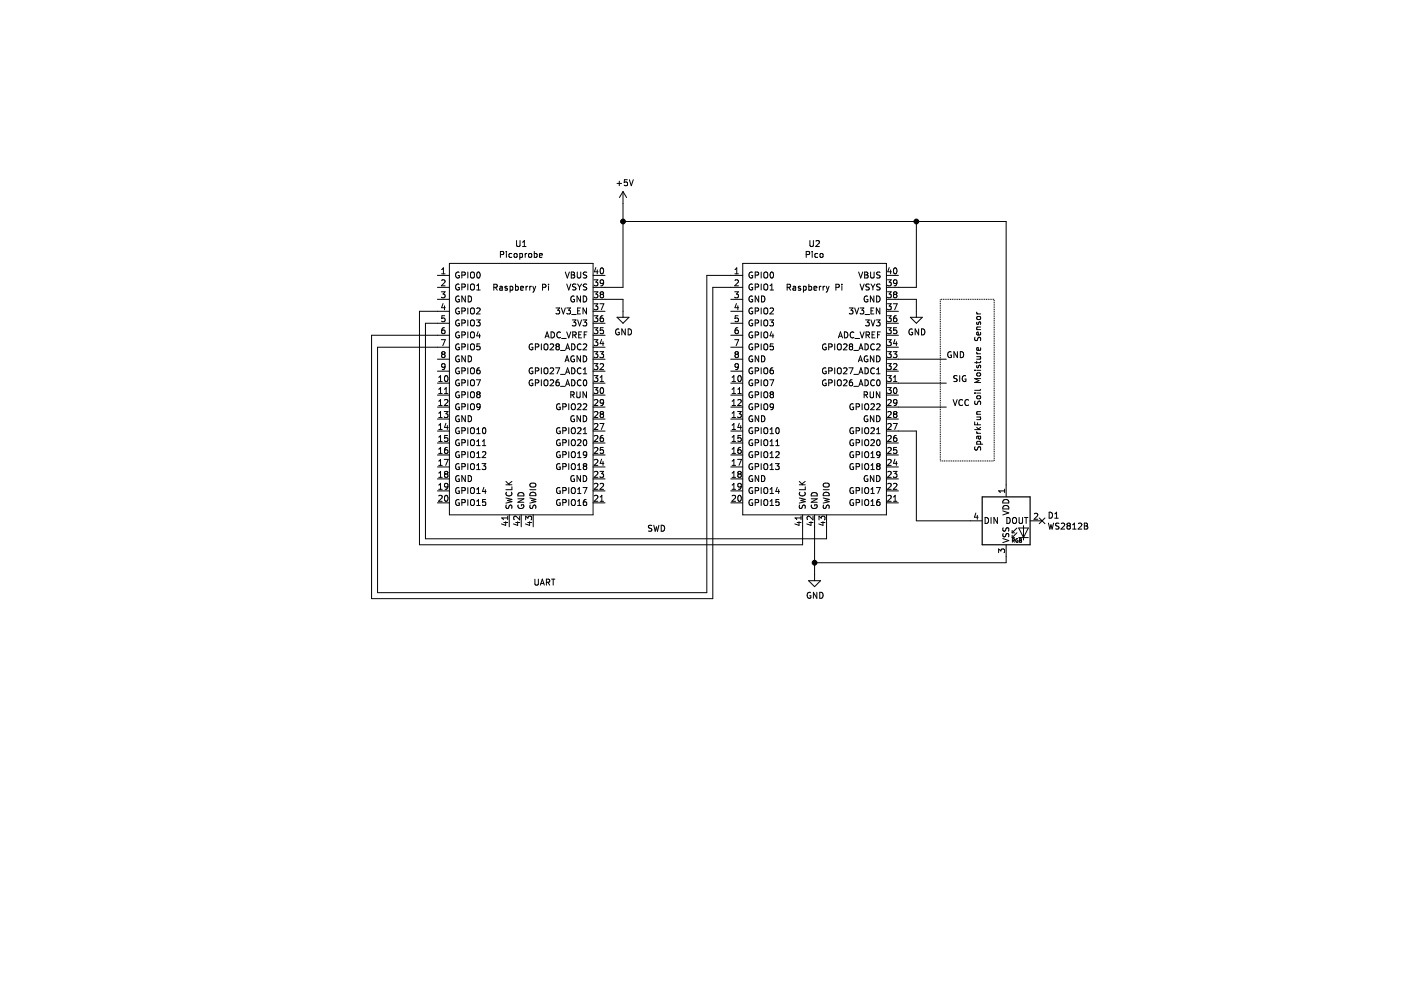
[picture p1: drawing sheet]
<svg xmlns="http://www.w3.org/2000/svg" width="297mm" height="210mm" viewBox="0 0 297 210" stroke-linecap="round" stroke-linejoin="round" font-family="sans-serif">
<path d="M.1 0h297v209.9h-297z" fill-rule="evenodd" fill="#fff" stroke="#fff" stroke-width=".21"/>
<g fill="none" stroke="#000" stroke-width=".21">
<path d="M130.8 38.9h1M131.3 38.4v1M133 38.1h-.6l-.1 .6 .2-.1 .5 .1v.5l-.2 .2-.5-.2M133.4 38.1l.4 1.3 .5-1.3M92.7 58.4h2.6M93.6 58.1h.8M93.6 59.5l.5-.2 .3 .4-.8 .9h.8M93.6 57.1l.4-.3v1.3M95.3 55.8h30.4v53.4h-30.4zM97.3 57.8a.57 .57 0 0 0-.7 .5 .57 .57 0 0 0 .8 .5v-.4h-.3M97.9 58.3l.7-.1v-.4l-.7-.1v1.2M99.2 57.7v1.2"/>
<path d="M99.8 57.9l.3-.2a.44 .44 0 0 1 .5 .4l-.1 .7-.4 .1-.3-.1zM101.2 57.8l.2-.1a.67 .67 0 0 1 .4 .6 .67 .67 0 0 1-.4 .6l-.3-.4zM106.1 54l.6-.1 .1-.5-.7-.1v1.3M107.4 53.3v.1M107.4 53.7v.9M108.5 53.8l-.3-.1-.3 .3 .1 .5h.5M109 53.9l.2-.2 .4 .2-.1 .6h-.5zM109.5 51v1l.3 .3 .3-.1 .2-.2v-1M110.2 53.8l.4-.1 .2 .3-.1 .5h-.5M110.2 53.7v1.3M110.8 52.3h.7M110.8 51.4l.4-.4v1.3"/>
<path d="M111.4 53.7v.9M111.7 53.7l-.3 .3M112.2 53.8l.3-.1 .2 .3-.1 .5-.3 .1-.2-.2zM113.3 53.8l.3-.1 .3 .3-.1 .5h-.5M113.3 53.3v1.3M114.4 54.1l.6-.1-.1-.2-.4-.1-.1 .2v.6h.5M119.9 57.7l.4 1.2 .4-1.2M121.1 57.7h.5l.2 .2-.2 .4 .3 .2-.2 .4h-.6zM121.1 58.3h.5M122.4 57.7v1l.2 .2h.4l.1-.2v-1M124.4 57.8l-.5-.1-.2 .2 .1 .3 .5 .3v.3l-.6 .1M125.7 58.4h2.6"/>
<path d="M126 59.3h.8l-.5 .5 .4 .1v.6l-.2 .1-.5-.1M126.3 56.7l-.3 .9h.8M126.6 57.2v.9M127.4 56.9l.1-.1a.67 .67 0 0 1 .5 .6 .67 .67 0 0 1-.5 .7l-.3-.5zM128 59.9l-.3 .2h-.3l-.1-.6 .4-.2 .3 .3-.1 .7-.2 .2-.3 .1M132.1 40.6v20.3h-6.4M132.1 47h81.2v58.4M132.1 40.6l-.8 1.3M132.1 40.6l.8 1.3M155.8 58.1h.8M155.8 57.1l.4-.3v1.3M155.8 59.5l.5-.2 .3 .4-.8 .9h.8"/>
<path d="M157.5 55.8h30.4v53.4h-30.4zM157.5 58.4h-7.6v67.3h-69.9v-52.1h15.3M159.5 57.8a.57 .57 0 0 0-.7 .5 .57 .57 0 0 0 .8 .5v-.4h-.3M160.1 58.3l.7-.1v-.4l-.7-.1v1.2M161.4 57.7v1.2M162 57.9l.2-.2a.44 .44 0 0 1 .6 .4l-.1 .7-.5 .1-.2-.1zM163.4 57.8l.2-.1a.67 .67 0 0 1 .4 .6 .67 .67 0 0 1-.4 .6l-.3-.4zM170.9 54l.7-.1v-.5l-.7-.1v1.3M171.7 51v1l.3 .3 .3-.1 .2-.2v-1M172.2 53.3v.1M172.2 53.7v.9M173 51.1l.5-.1 .2 .4-.8 .9h.8"/>
<path d="M173.4 53.8l-.4-.1-.2 .3 .1 .5h.5M173.9 53.9l.2-.2 .4 .2-.1 .6h-.5zM182 57.7l.5 1.2 .4-1.2M183.3 57.7h.4l.3 .2-.3 .4 .4 .2-.2 .4h-.6zM183.3 58.3h.4M184.6 57.7v1l.2 .2h.4l.1-.2v-1M186.6 57.8l-.5-.1-.2 .2 .1 .3 .5 .3v.3l-.6 .1M187.9 58.4h2.6M188.2 59.3h.8l-.5 .5 .4 .1v.6l-.2 .1-.5-.1M188.5 56.7l-.3 .9h.8M188.8 57.2v.9M189.6 56.9l.1-.1a.67 .67 0 0 1 .5 .6 .67 .67 0 0 1-.5 .7l-.3-.5z"/>
<path d="M190.2 59.9l-.3 .2h-.3l-.1-.6 .4-.2 .3 .3-.1 .7-.2 .2-.3 .1M194.3 47v13.9h-6.4M92.7 60.9h2.6M92.7 63.5h2.6M92.7 78.7h2.6M92.7 76.2h2.6M93 80l.4-.4v1.3M93.6 61.9h.8l-.5 .4 .4 .2 .1 .4-.3 .2-.5-.1M93.6 72h.8l-.5 1.3M93.9 75.1l-.3-.2 .3-.3h.2l.3 .2-.3 .3M93.9 75.1l-.3 .2v.3l.3 .2h.3l.2-.2v-.3l-.3-.2M93.9 75.1h.2"/>
<path d="M93.9 64.4l-.3 .8h.8M94.2 69.5h-.2a.79 .79 0 0 0-.1 1.2h.3l.2-.5-.3-.2h-.2l-.3 .2M94.2 64.8v.9M94.3 66.9h-.6l-.1 .7 .5-.2 .3 .3v.3l-.3 .2-.5-.1M94.4 79.8l.1-.2a.67 .67 0 0 1 .5 .7 .67 .67 0 0 1-.5 .6l-.3-.5zM94.4 77.7l-.3 .2-.3-.1-.2-.1 .1-.5 .4-.1 .3 .3-.2 .8-.4 .2M95.3 68.5h-5.1v45.7h85v-5M95.3 66h-6.4v49.5h81.3v-6.3M97.3 60.3a.57 .57 0 0 0-.7 .6 .57 .57 0 0 0 .8 .5v-.4h-.3M97.3 62.8a.57 .57 0 0 0-.7 .6 .57 .57 0 0 0 .8 .5v-.4h-.3M97.3 78.1a.57 .57 0 0 0-.7 .5 .57 .57 0 0 0 .8 .5v-.4h-.3M97.3 75.5a.57 .57 0 0 0-.7 .6 .57 .57 0 0 0 .8 .5v-.4h-.3"/>
<path d="M97.3 73a.57 .57 0 0 0-.7 .6 .57 .57 0 0 0 .8 .4v-.4h-.3M97.3 70.4a.57 .57 0 0 0-.7 .6 .57 .57 0 0 0 .8 .5v-.4h-.3M97.3 67.9a.57 .57 0 0 0-.7 .6 .57 .57 0 0 0 .8 .5v-.4h-.3M97.3 65.4a.57 .57 0 0 0-.7 .5 .57 .57 0 0 0 .8 .5v-.4h-.3M97.9 60.9l.7-.1v-.5l-.7-.1v1.3M97.9 78.6l.7-.1v-.4l-.7-.1v1.3M97.9 73.6l.7-.1v-.5l-.7-.1v1.3M97.9 71l.7-.1v-.4l-.7-.1v1.2M97.9 68.5l.7-.1v-.4l-.7-.2v1.3M97.9 66l.7-.1v-.5l-.7-.1v1.3M98.7 62.8v1.2l-.8-1.2v1.2M98.7 75.4v1.3l-.8-1.3v1.3"/>
<path d="M99.2 60.2v1.3M99.2 65.3v1.3M99.2 67.8v1.3M99.2 70.4v1.2M99.2 72.9v1.3M99.2 78v1.3M99.3 62.8a.64 .64 0 0 1 .7 .6 .64 .64 0 0 1-.7 .6zM99.3 75.4a.64 .64 0 0 1 .7 .7 .64 .64 0 0 1-.7 .6zM99.8 60.4l.3-.2a.44 .44 0 0 1 .5 .4l-.1 .7-.4 .2-.3-.2zM99.8 78.2l.3-.2a.44 .44 0 0 1 .5 .4l-.1 .7-.4 .2-.3-.2zM99.8 73.1l.3-.2a.44 .44 0 0 1 .5 .4l-.1 .7-.4 .2-.3-.2zM99.8 70.5l.3-.1a.44 .44 0 0 1 .5 .4l-.1 .7-.4 .1-.3-.1z"/>
<path d="M99.8 68l.3-.2a.44 .44 0 0 1 .5 .5l-.1 .6-.4 .2-.3-.2zM99.8 65.5l.3-.2a.44 .44 0 0 1 .5 .4l-.1 .7-.4 .2-.3-.2zM101 67.8h.8l-.4 .5 .3 .1 .1 .5-.2 .2-.6-.1M101.1 61.5h.7M101.1 65.4l.5-.1 .2 .3-.8 1h.8M101.1 60.6l.3-.4v1.3M101.4 70.3l-.3 .9h.8M101.7 78h-.3a.79 .79 0 0 0-.1 1.3l.4-.1 .1-.5-.2-.2h-.3l-.2 .2M101.7 70.8v.8M101.7 72.9h-.6v.6l.5-.1 .2 .2v.3l-.2 .3-.5-.2M104.7 60.9h.6l.1-.2v-.3l-.7-.1v1.2M105 60.9l.4 .6"/>
<path d="M106 60.7h.5v.8M106.5 61l-.6 .2 .1 .3h.5M107.5 60.7h-.3l-.1 .2v.2l.4 .1v.3h-.4M108.2 60.7h.3l.2 .2-.1 .6h-.4M108.2 60.7v1.3M109.3 60.7h.3l.3 .2-.1 .6h-.5M109.3 60.3v1.2M110.4 61.1l.6-.1-.1-.3h-.3l-.2 .2v.6h.5M111.5 60.7v.8M111.9 60.7l-.4 .2M112.3 60.7v.8M112.7 60.7l-.4 .2"/>
<path d="M112.9 78.1a.57 .57 0 0 0-.7 .5 .57 .57 0 0 0 .8 .5v-.4h-.3M112.9 73a.57 .57 0 0 0-.7 .6 .57 .57 0 0 0 .8 .4v-.4h-.3M113 60.7l.3 .8M113.3 61.5l-.3 .5M113.5 78.6l.7-.1v-.4l-.7-.1v1.3M113.5 73.6l.7-.1v-.5l-.7-.1v1.3M113.6 60.7l-.3 .8M114.8 72.9v1.3M114.8 78v1.3M115 60.9h.6l.2-.2-.1-.3-.7-.1v1.2M115.4 78.2l.2-.2a.44 .44 0 0 1 .6 .4l-.1 .7-.5 .2-.2-.2zM115.4 73.1l.2-.2a.44 .44 0 0 1 .6 .4l-.1 .7-.5 .2-.2-.2z"/>
<path d="M115.6 71.6l.4-1.2 .4 1.2M115.7 71.3h.6M116.3 60.3v.1M116.3 60.7v.8M116.7 73l.4-.1 .3 .4-.8 .9h.8M116.7 78.1l.4-.1 .3 .3-.8 1h.8M116.8 70.4a.64 .64 0 0 1 .8 .6 .64 .64 0 0 1-.8 .6zM117.8 78h.9l-.6 1.3M117.9 65.3h.8l-.5 .5 .4 .1 .1 .4-.3 .3-.5-.2M118.1 73.5l-.2-.3 .2-.3 .4 .1v.3l-.1 .2M118.1 73.5l-.2 .2v.2l.2 .3 .4-.1 .1-.2-.1-.3-.1-.1M118.1 73.5h.3"/>
<path d="M118.8 79.4h1M118.8 74.3h1M118.8 70.5a.56 .56 0 0 0-.8 .5 .56 .56 0 0 0 .8 .5M119 65.3l.4 1.3 .5-1.3M119.1 71.8h1M119.8 76.7l.4-1.3 .4 1.3M119.9 76.4h.6M119.9 79.3l.4-1.3 .5 1.3M119.9 74.2l.4-1.3 .5 1.3M120.1 78.9h.5M120.1 73.8h.5M120.2 65.3h.7l-.4 .5 .4 .1-.1 .6-.5 .1-.1-.2"/>
<path d="M120.2 70.4l.4 1.2 .4-1.2M120.2 60.2l.4 1.3 .4-1.3M121.2 78a.64 .64 0 0 1 .7 .6 .64 .64 0 0 1-.7 .7zM121.2 72.9a.64 .64 0 0 1 .7 .6 .64 .64 0 0 1-.7 .7zM121.2 66.7h1M121.3 67.8h.8l-.4 .5 .3 .1 .1 .5-.2 .2-.6-.1M121.4 71l.7-.1v-.4l-.7-.1v1.2M121.7 62.8a.59 .59 0 0 0-.7 .6 .59 .59 0 0 0 .7 .6l.1-.5h-.2M121.7 75.5a.59 .59 0 0 0-.7 .6 .59 .59 0 0 0 .7 .6l.1-.5h-.2M121.7 71l.5 .6M122.1 60.3l-.5-.1-.2 .1v.4l.6 .3 .1 .3-.2 .2-.5-.1M122.5 65.9h.4"/>
<path d="M122.5 67.8l.4 1.3 .4-1.3M122.5 60.2l.4 .7M122.7 71h.4M122.9 60.9v.6M123.1 65.3h-.6v1.3h.6M123.1 62.8v1.2l-.8-1.2v1.2M123.1 75.4v1.3l-.8-1.3v1.3M123.2 78.1a.56 .56 0 0 0-.8 .5 .56 .56 0 0 0 .8 .5M123.2 73a.56 .56 0 0 0-.8 .5 .56 .56 0 0 0 .8 .5M123.3 70.4h-.6v1.2h.6M123.3 60.2l-.4 .7M123.6 67.8h.8l-.4 .5 .3 .1v.6l-.2 .1-.5-.1"/>
<path d="M123.7 62.8a.64 .64 0 0 1 .7 .6 .64 .64 0 0 1-.7 .6zM123.7 79.3h.7M123.7 75.4a.64 .64 0 0 1 .7 .7 .64 .64 0 0 1-.7 .6zM123.7 73l.4-.1 .3 .4-.8 .9h.8M123.7 78.3l.3-.3v1.3M123.9 71h.4M124.3 65.3v1.3l-.7-1.3v1.3M124.4 60.3l-.5-.1-.2 .3 .1 .3 .5 .2v.4h-.6M124.4 70.4h-.5v1.2M125.7 63.5h6.4v3.8M125.7 78.7h2.6M125.7 76.2h2.6"/>
<path d="M125.7 73.6h2.6M125.7 71.1h2.6M125.7 68.5h2.6M125.7 66h2.6M126 79.6h.8l-.5 .5 .4 .1v.6l-.2 .1-.5-.1M126 69.5h.8l-.5 .5 .4 .1v.5l-.2 .1-.5-.1M126 66.9h.8l-.5 .5 .4 .2v.5l-.2 .1-.5-.1M126 61.9h.8l-.5 .4 .4 .2v.5l-.2 .1-.5-.1M126 77.1h.8l-.5 .5 .4 .1v.5l-.2 .2-.5-.2M126 74.6h.8l-.5 .4 .4 .2v.5l-.2 .1-.5-.1M126 72h.8l-.5 .5 .4 .1v.6l-.2 .1-.5-.1M126 64.4h.8l-.5 .5 .4 .1v.5l-.2 .2-.5-.2"/>
<path d="M127.2 74.6h.8l-.5 .4 .4 .2 .1 .4-.3 .2-.5-.1M127.2 64.4h.8l-.5 1.3M127.2 77.2l.5-.1 .3 .4-.8 .9h.8M127.2 80l.4-.4v1.3M127.5 62.4l-.3-.2 .3-.3h.2l.3 .2-.3 .3M127.5 62.4l-.3 .3 .1 .3 .2 .1h.4l.1-.2v-.2l-.3-.3M127.5 62.4h.2M127.5 72l-.3 .9h.8M127.9 66.9l-.5 .2-.2 .4 .1 .6 .6 .1 .1-.2-.1-.5-.4-.1-.3 .3M127.9 72.5v.8M127.9 69.5h-.6l-.1 .6 .5-.1 .3 .2v.3l-.3 .2-.5-.1M130.8 67.3h2.6l-1.3 1.2z"/>
<path d="M131.2 69.8a.59 .59 0 0 0-.7 .6 .59 .59 0 0 0 .7 .6l.1-.5h-.3M132.6 69.7v1.3l-.8-1.3v1.3M133.2 69.7a.64 .64 0 0 1 .7 .7 .64 .64 0 0 1-.7 .6zM154.9 63.5h2.6M154.9 78.7h2.6M154.9 76.2h2.6M154.9 73.6h2.6M154.9 71.1h2.6M154.9 68.5h2.6M154.9 66h2.6M155.2 80l.4-.4v1.3M155.8 61.9h.8l-.5 .4 .4 .2 .1 .4-.3 .2-.5-.1"/>
<path d="M155.8 72h.8l-.5 1.3M156.1 75.1l-.3-.2 .3-.3h.2l.3 .2-.3 .3M156.1 75.1l-.3 .2v.3l.3 .2h.3l.2-.2v-.3l-.3-.2M156.1 75.1h.2M156.1 64.4l-.3 .8h.8M156.4 64.8v.9M156.4 69.5h-.2a.79 .79 0 0 0-.1 1.2h.3l.2-.5-.3-.2h-.2l-.3 .2M156.5 66.9h-.6l-.1 .7 .5-.2 .3 .3v.3l-.3 .2-.5-.1M156.6 77.7l-.3 .2-.3-.1-.2-.1 .1-.5 .4-.1 .3 .3-.2 .8-.4 .2M156.6 79.8l.1-.2a.67 .67 0 0 1 .5 .7 .67 .67 0 0 1-.5 .6l-.3-.5zM157.5 60.9h-6.4v66h-72.3v-55.8h16.5M159.5 60.3a.57 .57 0 0 0-.7 .6 .57 .57 0 0 0 .8 .5v-.4h-.3"/>
<path d="M159.5 62.8a.57 .57 0 0 0-.7 .6 .57 .57 0 0 0 .8 .5v-.4h-.3M159.5 65.4a.57 .57 0 0 0-.7 .5 .57 .57 0 0 0 .8 .5v-.4h-.3M159.5 67.9a.57 .57 0 0 0-.7 .6 .57 .57 0 0 0 .8 .5v-.4h-.3M159.5 70.4a.57 .57 0 0 0-.7 .6 .57 .57 0 0 0 .8 .5v-.4h-.3M159.5 73a.57 .57 0 0 0-.7 .6 .57 .57 0 0 0 .8 .4v-.4h-.3M159.5 75.5a.57 .57 0 0 0-.7 .6 .57 .57 0 0 0 .8 .5v-.4h-.3M159.5 78.1a.57 .57 0 0 0-.7 .5 .57 .57 0 0 0 .8 .5v-.4h-.3M160.1 60.9l.7-.1v-.5l-.7-.1v1.3M160.1 66l.7-.1v-.5l-.7-.1v1.3M160.1 68.5l.7-.1v-.4l-.7-.2v1.3M160.1 71l.7-.1v-.4l-.7-.1v1.2M160.1 73.6l.7-.1v-.5l-.7-.1v1.3"/>
<path d="M160.1 78.6l.7-.1v-.4l-.7-.1v1.3M160.9 62.8v1.2l-.8-1.2v1.2M160.9 75.4v1.3l-.8-1.3v1.3M161.4 60.2v1.3M161.4 65.3v1.3M161.4 67.8v1.3M161.4 70.4v1.2M161.4 72.9v1.3M161.4 78v1.3M161.5 62.8a.64 .64 0 0 1 .7 .6 .64 .64 0 0 1-.7 .6zM161.5 75.4a.64 .64 0 0 1 .7 .7 .64 .64 0 0 1-.7 .6zM162 60.4l.2-.2a.44 .44 0 0 1 .6 .4l-.1 .7-.5 .2-.2-.2z"/>
<path d="M162 65.5l.2-.2a.44 .44 0 0 1 .6 .4l-.1 .7-.5 .2-.2-.2zM162 68l.2-.2a.44 .44 0 0 1 .6 .5l-.1 .6-.5 .2-.2-.2zM162 70.5l.2-.1a.44 .44 0 0 1 .6 .4l-.1 .7-.5 .1-.2-.1zM162 73.1l.2-.2a.44 .44 0 0 1 .6 .4l-.1 .7-.5 .2-.2-.2zM162 78.2l.2-.2a.44 .44 0 0 1 .6 .4l-.1 .7-.5 .2-.2-.2zM163.2 67.8h.8l-.4 .5 .3 .1 .1 .5-.3 .2-.5-.1M163.3 65.4l.4-.1 .3 .3-.8 1h.8M163.3 60.6l.3-.4v1.3M163.3 61.5h.7M163.6 70.3l-.3 .9h.8M163.9 78h-.3a.79 .79 0 0 0-.1 1.3l.4-.1 .1-.5-.3-.2h-.2l-.2 .2M163.9 70.8v.8"/>
<path d="M163.9 72.9h-.6v.6l.4-.1 .3 .2v.3l-.3 .3-.4-.2M166.9 60.9h.6l.1-.2v-.3l-.7-.1v1.2M167.2 60.9l.4 .6M168.2 60.7h.4l.1 .8M168.7 61l-.6 .2 .1 .3h.5M169.7 60.7h-.3l-.1 .2v.2l.4 .1v.3h-.4M170.3 60.7h.4l.2 .2-.1 .6h-.5M170.3 60.7v1.3M171.5 60.7h.3l.3 .2-.1 .6h-.5M171.5 60.3v1.2M172.6 61.1l.6-.1-.1-.3h-.3l-.2 .2v.6h.5M173.7 60.7v.8"/>
<path d="M174.1 60.7l-.4 .2M174.5 60.7v.8M174.9 60.7l-.4 .2M175.1 73a.57 .57 0 0 0-.7 .6 .57 .57 0 0 0 .8 .4v-.4h-.3M175.1 78.1a.57 .57 0 0 0-.7 .5 .57 .57 0 0 0 .8 .5v-.4h-.3M175.2 60.7l.3 .8M175.5 61.5l-.3 .5M175.7 73.6l.7-.1v-.5l-.7-.1v1.3M175.7 78.6l.7-.1v-.4l-.7-.1v1.3M175.8 60.7l-.3 .8M177 72.9v1.3M177 78v1.3"/>
<path d="M177.2 60.9h.6l.2-.2-.1-.3-.7-.1v1.2M177.6 73.1l.2-.2a.44 .44 0 0 1 .6 .4l-.1 .7-.5 .2-.2-.2zM177.6 78.2l.2-.2a.44 .44 0 0 1 .6 .4l-.1 .7-.5 .2-.2-.2zM177.8 71.6l.4-1.2 .4 1.2M177.9 71.3h.6M178.5 60.3v.1M178.5 60.7v.8M178.9 73l.4-.1 .3 .4-.8 .9h.8M178.9 78.1l.4-.1 .3 .3-.8 1h.8M179 70.4a.64 .64 0 0 1 .8 .6 .64 .64 0 0 1-.8 .6zM180 78h.9l-.6 1.3M180.1 65.3h.8l-.5 .5 .4 .1 .1 .4-.3 .3-.5-.2"/>
<path d="M180.3 73.5l-.2 .2v.2l.2 .3 .4-.1 .1-.2-.1-.3-.1-.1M180.3 73.5l-.2-.3 .2-.3 .4 .1v.3l-.1 .2M180.3 73.5h.3M181 79.4h1M181 70.5a.56 .56 0 0 0-.8 .5 .56 .56 0 0 0 .8 .5M181 74.3h1M181.2 65.3l.4 1.3 .4-1.3M181.3 71.8h1M182 76.7l.4-1.3 .4 1.3M182.1 79.3l.4-1.3 .5 1.3M182.1 76.4h.6M182.1 74.2l.4-1.3 .5 1.3"/>
<path d="M182.3 78.9h.5M182.3 73.8h.5M182.4 70.4l.4 1.2 .4-1.2M182.4 65.3h.7l-.4 .5 .4 .1-.1 .6-.5 .1-.1-.2M182.4 60.2l.4 1.3 .4-1.3M183.4 72.9a.64 .64 0 0 1 .7 .6 .64 .64 0 0 1-.7 .7zM183.4 78a.64 .64 0 0 1 .7 .6 .64 .64 0 0 1-.7 .7zM183.4 66.7h1M183.5 67.8h.8l-.4 .5 .3 .1 .1 .5-.2 .2-.6-.1M183.6 71l.7-.1v-.4l-.7-.1v1.2M183.9 62.8a.59 .59 0 0 0-.7 .6 .59 .59 0 0 0 .7 .6l.1-.5h-.3M183.9 75.5a.59 .59 0 0 0-.7 .6 .59 .59 0 0 0 .7 .6l.1-.5h-.3"/>
<path d="M183.9 71l.5 .6M184.3 60.3l-.5-.1-.2 .1v.4l.6 .3 .1 .3-.2 .2-.5-.1M184.7 67.8l.4 1.3 .4-1.3M184.7 65.9h.4M184.7 60.2l.4 .7M184.9 71h.4M185.1 60.9v.6M185.3 62.8v1.2l-.8-1.2v1.2M185.3 75.4v1.3l-.8-1.3v1.3M185.3 65.3h-.6v1.3h.6M185.4 73a.56 .56 0 0 0-.8 .5 .56 .56 0 0 0 .8 .5M185.4 78.1a.56 .56 0 0 0-.8 .5 .56 .56 0 0 0 .8 .5"/>
<path d="M185.5 70.4h-.6v1.2h.6M185.5 60.2l-.4 .7M185.8 67.8h.8l-.4 .5 .3 .1v.6l-.2 .1-.5-.1M185.9 62.8a.64 .64 0 0 1 .7 .6 .64 .64 0 0 1-.7 .6zM185.9 75.4a.64 .64 0 0 1 .7 .7 .64 .64 0 0 1-.7 .6zM185.9 73l.4-.1 .3 .4-.8 .9h.8M185.9 78.3l.3-.3v1.3M185.9 79.3h.7M186.1 71h.4M186.5 65.3v1.3l-.7-1.3v1.3M186.6 60.3l-.5-.1-.2 .3 .1 .3 .5 .2v.4h-.6M186.6 70.4h-.5v1.2"/>
<path d="M187.9 63.5h6.4v3.8M187.9 78.7h2.6M187.9 76.2h12.7M187.9 73.6h2.6M187.9 71.1h2.6M187.9 68.5h2.6M187.9 66h2.6M188.2 66.9h.8l-.5 .5 .4 .2v.5l-.2 .1-.5-.1M188.2 79.6h.8l-.5 .5 .4 .1v.6l-.2 .1-.5-.1M188.2 64.4h.8l-.5 .5 .4 .1v.5l-.2 .2-.5-.2M188.2 61.9h.8l-.5 .4 .4 .2v.5l-.2 .1-.5-.1M188.2 69.5h.8l-.5 .5 .4 .1v.5l-.2 .1-.5-.1"/>
<path d="M188.2 72h.8l-.5 .5 .4 .1v.6l-.2 .1-.5-.1M188.2 74.6h.8l-.5 .4 .4 .2v.5l-.2 .1-.5-.1M188.2 77.1h.8l-.5 .5 .4 .1v.5l-.2 .2-.5-.2M189.4 74.6h.8l-.5 .4 .4 .2 .1 .4-.3 .2-.5-.1M189.4 64.4h.8l-.5 1.3M189.4 80l.4-.4v1.3M189.4 77.2l.5-.1 .3 .4-.8 .9h.8M189.7 62.4l-.3-.2 .3-.3h.2l.3 .2-.3 .3M189.7 62.4l-.3 .3 .1 .3 .2 .1h.3l.2-.2v-.2l-.3-.3M189.7 62.4h.2M189.7 72l-.3 .9h.8M190 66.9l-.4 .2-.2 .4 .1 .6 .5 .1 .2-.2-.2-.5-.3-.1-.3 .3"/>
<path d="M190 72.5v.8M190.1 69.5h-.6l-.1 .6 .5-.1 .3 .2v.3l-.3 .2-.5-.1M193 67.3h2.6l-1.3 1.2zM193.4 69.8a.59 .59 0 0 0-.7 .6 .59 .59 0 0 0 .7 .6l.1-.5h-.3M194.8 69.7v1.3l-.8-1.3v1.3M195.4 69.7a.64 .64 0 0 1 .7 .7 .64 .64 0 0 1-.7 .6zM201.7 74.6a.57 .57 0 0 0-.8 .6 .57 .57 0 0 0 .8 .5v-.4h-.2M202.9 79.7l-.4-.1-.2 .2v.3l.5 .3 .1 .3-.2 .2h-.5M203 74.6v1.2l-.7-1.2v1.2M203.5 79.6v1.3M203.6 74.6a.64 .64 0 0 1 .7 .6 .64 .64 0 0 1-.7 .6zM204.7 79.7a.57 .57 0 0 0-.7 .6 .57 .57 0 0 0 .8 .5v-.4h-.2"/>
<path d="M206.6 78.5h.2M206.7 71.5l-.1 .5 .2 .2 .4-.1 .2-.5 .3-.1 .2 .2v.5M207.1 66.6h.8M207.1 66.2l.2 .4M207.1 74.7l.2 .3M207.1 76.6v.5M207.1 78.5h.8M207.1 75.6h.8M207.1 75h.8M207.1 69.9h.8M207.1 77.5v.3l.2 .2 .1-.1 .2-.4h.3v.5M207.1 68.3v.3l.2 .2 .1-.1 .2-.4h.3v.5"/>
<path d="M207.1 67.2l.6-.1 .2 .4-.2 .3h-.4l-.2-.3zM207.1 79.2l.6-.1 .2 .2v.3l-.6 .1-.2-.2zM207.8 75.6l.1 .5-.8 .1M207.9 70.5v.4l-.2 .1h-.6v-.5l.3-.1 .1 .6M207.9 73.7v.4l-.2 .2-.6-.1v-.5h.3l.1 .6M207.9 69.3l-.8 .1 .1 .5M207.9 76.6l-.2 .3h-1.1M92.7 81.2h2.6M92.7 83.8h2.6M92.7 86.3h2.6M92.7 88.8h2.6M92.7 91.4h2.6"/>
<path d="M92.7 93.9h2.6M92.7 96.5h2.6M92.7 99h2.6M93 80.9h.8M93 83.4h.8M93 86h.8M93 88.5h.8M93 91.1h.8M93 93.6h.8M93 96.1h.8M93 98.7h.8M93 82.5l.4-.3v1.2"/>
<path d="M93 85.1l.4-.4v1.3M93 87.6l.4-.3v1.2M93 90.1l.4-.3v1.3M93 92.7l.4-.4v1.3M93 95.2l.4-.3v1.2M93 97.8l.4-.4v1.3M94.2 87.3h.8l-.5 .4 .4 .2 .1 .4-.3 .2-.5-.1M94.2 97.4h.8l-.5 1.3M94.2 83.4h.8M94.2 84.8l.5-.1 .3 .4-.8 .9h.8M94.2 82.5l.4-.3v1.2M94.5 89.7l-.3 .9h.8"/>
<path d="M94.8 94.9l-.4 .1-.2 .4 .1 .6 .5 .1 .2-.2-.2-.5-.3-.1-.3 .3M94.8 90.2v.9M94.9 92.3h-.6l-.1 .6 .5-.1 .3 .3v.3l-.3 .2-.5-.1M97.3 80.6a.57 .57 0 0 0-.7 .6 .57 .57 0 0 0 .8 .5v-.4h-.3M97.3 83.1a.57 .57 0 0 0-.7 .6 .57 .57 0 0 0 .8 .5v-.4h-.3M97.3 85.7a.57 .57 0 0 0-.7 .5 .57 .57 0 0 0 .8 .5v-.4h-.3M97.3 88.2a.57 .57 0 0 0-.7 .6 .57 .57 0 0 0 .8 .5v-.4h-.3M97.3 90.8a.57 .57 0 0 0-.7 .5 .57 .57 0 0 0 .8 .5v-.4h-.3M97.3 93.3a.57 .57 0 0 0-.7 .6 .57 .57 0 0 0 .8 .5v-.4h-.3M97.3 95.8a.57 .57 0 0 0-.7 .6 .57 .57 0 0 0 .8 .5v-.4h-.3M97.3 98.4a.57 .57 0 0 0-.7 .5 .57 .57 0 0 0 .8 .5v-.4h-.3M97.9 81.2l.7-.1v-.4l-.7-.2v1.3"/>
<path d="M97.9 83.7l.7-.1v-.4l-.7-.1v1.2M97.9 86.3l.7-.1v-.5l-.7-.1v1.3M97.9 91.3l.7-.1v-.4l-.7-.1v1.2M97.9 93.9l.7-.1v-.5l-.7-.1v1.3M97.9 96.4l.7-.1v-.4l-.7-.1v1.2M97.9 99l.7-.1v-.5l-.7-.1v1.3M98.7 88.1v1.3l-.8-1.3v1.3M99.2 80.5v1.3M99.2 83.1v1.2M99.2 85.6v1.3M99.2 90.7v1.2M99.2 93.2v1.3"/>
<path d="M99.2 95.8v1.2M99.2 98.3v1.3M99.3 88.1a.64 .64 0 0 1 .7 .7 .64 .64 0 0 1-.7 .6zM99.8 80.7l.3-.2a.44 .44 0 0 1 .5 .5l-.1 .6-.4 .2-.3-.2zM99.8 83.2l.3-.1a.44 .44 0 0 1 .5 .4l-.1 .7-.4 .1-.3-.1zM99.8 85.8l.3-.2a.44 .44 0 0 1 .5 .4l-.1 .7-.4 .2-.3-.2zM99.8 90.9l.3-.2a.44 .44 0 0 1 .5 .4l-.1 .7-.4 .1-.3-.1zM99.8 93.4l.3-.2a.44 .44 0 0 1 .5 .4l-.1 .7-.4 .2-.3-.2zM99.8 95.9l.3-.1a.44 .44 0 0 1 .5 .4l-.1 .6-.4 .2-.3-.2zM99.8 98.5l.3-.2a.44 .44 0 0 1 .5 .4l-.1 .7-.4 .2-.3-.2zM101 80.5h.9l-.6 1.3M101.1 91.9h.7"/>
<path d="M101.1 94.5h.7M101.1 97h.7M101.1 99.6h.7M101.1 91l.3-.3v1.2M101.1 93.6l.3-.4v1.3M101.1 96.1l.3-.3v1.2M101.1 98.6l.3-.3v1.3M101.3 83.6l-.2-.2 .2-.3h.3l.2 .2-.2 .3M101.3 83.6l-.2 .2v.3l.2 .2h.4l.1-.2v-.3l-.2-.2M101.3 83.6h.3M101.8 86.2l-.2 .2-.4-.1-.1-.1v-.5l.5-.1 .2 .3-.2 .8-.4 .2M102.2 98.3h.8l-.4 .5 .3 .1v.6l-.7-.1"/>
<path d="M102.3 94.5h.7M102.3 95.9l.5-.1 .2 .3-.8 .9h.8M102.3 93.6l.3-.4v1.3M102.4 90.8l.2-.1a.69 .69 0 0 1 .4 .6 .69 .69 0 0 1-.4 .6l-.3-.4zM112.9 80.6a.57 .57 0 0 0-.7 .6 .57 .57 0 0 0 .8 .5v-.4h-.3M113.5 81.2l.7-.1v-.4l-.7-.2v1.3M114.8 80.5v1.3M115.4 80.7l.2-.2a.44 .44 0 0 1 .6 .5l-.1 .6-.5 .2-.2-.2zM116.7 80.7l.4-.2 .3 .4-.8 .9h.8M118.5 80.5l-.4 .1-.2 .5v.6h.6v-.6l-.4-.1-.2 .3M118.7 85.7a.59 .59 0 0 0-.7 .5 .59 .59 0 0 0 .7 .6l.1-.5h-.3M118.7 90.8a.59 .59 0 0 0-.7 .5 .59 .59 0 0 0 .7 .6l.1-.5h-.3"/>
<path d="M118.7 93.3a.59 .59 0 0 0-.7 .6 .59 .59 0 0 0 .7 .5l.1-.4h-.3M118.7 95.8a.59 .59 0 0 0-.7 .6 .59 .59 0 0 0 .7 .6l.1-.5h-.3M118.7 98.4a.59 .59 0 0 0-.7 .5 .59 .59 0 0 0 .7 .6l.1-.5h-.3M118.8 81.9h1M119.3 99l.6-.1 .2-.2-.1-.3-.7-.1v1.3M119.3 86.3l.6-.1 .2-.2-.1-.3-.7-.1v1.3M119.3 91.3h.6l.2-.2-.1-.3-.7-.1v1.2M119.3 93.9l.6-.1 .2-.2-.1-.3-.7-.1v1.3M119.3 96.4h.6l.2-.2-.1-.3-.7-.1v1.2M119.9 81.8l.4-1.3 .5 1.3M120.1 81.4h.5M120.6 85.6v1.3"/>
<path d="M120.6 90.7v1.2M120.6 93.2v1.3M120.6 95.8v1.2M120.6 98.3v1.3M121 83.7l.7-.1v-.4l-.7-.1v1.2M121.2 80.5a.64 .64 0 0 1 .7 .7 .64 .64 0 0 1-.7 .6zM121.2 85.8l.2-.2a.45 .45 0 0 1 .6 .4l-.2 .8h-.5a.92 .92 0 0 1-.1-1zM121.2 90.9l.2-.2a.45 .45 0 0 1 .6 .4l-.2 .8h-.5a.92 .92 0 0 1-.1-1zM121.2 93.4l.2-.2a.45 .45 0 0 1 .6 .4l-.2 .8h-.5a.92 .92 0 0 1-.1-1zM121.2 95.9l.2-.1a.45 .45 0 0 1 .6 .4l-.2 .8h-.5a.92 .92 0 0 1-.1-1.1zM121.2 98.5l.2-.2a.45 .45 0 0 1 .6 .4l-.2 .8h-.5a.92 .92 0 0 1-.1-1zM121.3 83.7l.4 .6"/>
<path d="M121.7 88.2a.59 .59 0 0 0-.7 .6 .59 .59 0 0 0 .7 .6l.1-.5h-.2M122.3 83.1v1l.2 .2h.3l.2-.2v-1M122.5 85.7l.5-.1 .2 .4-.8 .9h.8M122.5 90.8l.5-.1 .2 .3-.8 .9h.8M122.5 93.3l.5-.1 .2 .4-.8 .9h.8M122.5 97h.7M122.5 99.6h.7M122.5 96.1l.3-.3v1.2M122.5 98.6l.3-.3v1.3M123.1 88.1v1.3l-.8-1.3v1.3M123.2 80.7a.56 .56 0 0 0-.8 .5 .56 .56 0 0 0 .8 .5M123.7 85.7l.4-.1 .3 .4-.8 .9h.8"/>
<path d="M123.7 88.1a.64 .64 0 0 1 .7 .7 .64 .64 0 0 1-.7 .6zM123.7 91.9h.7M123.7 91l.3-.3v1.2M123.8 80.7l.2-.2a.67 .67 0 0 1 .4 .7 .67 .67 0 0 1-.4 .6l-.3-.5zM123.8 93.3l.2-.1a.67 .67 0 0 1 .4 .7 .67 .67 0 0 1-.4 .6l-.3-.5zM123.9 98.9l-.2-.3 .2-.3 .4 .1v.3l-.2 .2M123.9 98.9l-.2 .2v.2l.2 .3 .4-.1 .1-.2-.1-.3-.2-.1M123.9 98.9h.2M124.3 83.1v1.2l-.7-1.2v1.2M124.4 96.3l-.3 .2h-.3l-.1-.2v-.4l.4-.1 .3 .2-.1 .7-.2 .3h-.3M125.7 81.2h2.6M125.7 83.8h2.6"/>
<path d="M125.7 86.3h2.6M125.7 88.8h2.6M125.7 91.4h2.6M125.7 93.9h2.6M125.7 96.5h2.6M125.7 99h2.6M126 82.2h.8l-.5 .5 .4 .1v.5l-.2 .1-.5-.1M126 84.8l.5-.1 .3 .4-.8 .9h.8M126 87.4l.5-.1 .3 .3-.8 .9h.8M126 89.9l.5-.1 .3 .3-.8 1h.8M126 92.5l.5-.2 .3 .4-.8 .9h.8M126 95l.5-.1 .3 .3-.8 .9h.8"/>
<path d="M126 97.5l.5-.1 .3 .4-.8 .9h.8M127.2 99.9h.8l-.5 .5 .4 .2 .1 .4-.3 .2-.5-.1M127.2 89.8h.8l-.5 1.3M127.2 80.9h.8M127.4 82.3l.1-.1a.67 .67 0 0 1 .5 .6 .67 .67 0 0 1-.5 .6l-.3-.4zM127.5 87.8l-.3 .2 .1 .4 .2 .1h.4l.1-.2v-.3l-.3-.2M127.5 87.8l-.3-.2 .3-.3h.2l.3 .2-.3 .3M127.5 87.8h.2M127.5 97.4l-.3 .8h.8M127.9 92.3l-.5 .2-.2 .4 .1 .6h.6l.1-.1-.1-.5-.4-.1-.3 .3M127.9 97.8v.9M127.9 94.9h-.6l-.1 .6 .5-.2 .3 .3v.3l-.3 .2-.5-.1"/>
<path d="M128 85.3l-.3 .2-.3-.1-.1-.6 .4-.1 .3 .3-.1 .7-.2 .2-.3 .1M154.9 81.2h2.6M154.9 83.8h2.6M154.9 86.3h2.6M154.9 88.8h2.6M154.9 91.4h2.6M154.9 93.9h2.6M154.9 96.5h2.6M154.9 99h2.6M155.2 80.9h.8M155.2 82.5l.4-.3v1.2M155.2 85.1l.4-.4v1.3"/>
<path d="M155.2 87.6l.4-.3v1.2M155.2 90.1l.4-.3v1.3M155.2 92.7l.4-.4v1.3M155.2 95.2l.4-.3v1.2M155.2 97.8l.4-.4v1.3M155.2 83.4h.8M155.2 86h.8M155.2 88.5h.8M155.2 91.1h.8M155.2 93.6h.8M155.2 96.1h.8M155.2 98.7h.8"/>
<path d="M156.4 87.3h.8l-.5 .4 .4 .2 .1 .4-.3 .2-.5-.1M156.4 97.4h.8l-.5 1.3M156.4 84.8l.5-.1 .3 .4-.8 .9h.8M156.4 83.4h.8M156.4 82.5l.4-.3v1.2M156.7 89.7l-.3 .9h.8M157 94.9l-.4 .1-.2 .4 .1 .6 .5 .1 .2-.2-.2-.5-.3-.1-.3 .3M157 90.2v.9M157.1 92.3h-.6l-.1 .6 .5-.1 .3 .3v.3l-.3 .2-.5-.1M159.5 80.6a.57 .57 0 0 0-.7 .6 .57 .57 0 0 0 .8 .5v-.4h-.3M159.5 83.1a.57 .57 0 0 0-.7 .6 .57 .57 0 0 0 .8 .5v-.4h-.3M159.5 85.7a.57 .57 0 0 0-.7 .5 .57 .57 0 0 0 .8 .5v-.4h-.3"/>
<path d="M159.5 88.2a.57 .57 0 0 0-.7 .6 .57 .57 0 0 0 .8 .5v-.4h-.3M159.5 90.8a.57 .57 0 0 0-.7 .5 .57 .57 0 0 0 .8 .5v-.4h-.3M159.5 93.3a.57 .57 0 0 0-.7 .6 .57 .57 0 0 0 .8 .5v-.4h-.3M159.5 95.8a.57 .57 0 0 0-.7 .6 .57 .57 0 0 0 .8 .5v-.4h-.3M159.5 98.4a.57 .57 0 0 0-.7 .5 .57 .57 0 0 0 .8 .5v-.4h-.3M160.1 81.2l.7-.1v-.4l-.7-.2v1.3M160.1 83.7l.7-.1v-.4l-.7-.1v1.2M160.1 86.3l.7-.1v-.5l-.7-.1v1.3M160.1 91.3l.7-.1v-.4l-.7-.1v1.2M160.1 93.9l.7-.1v-.5l-.7-.1v1.3M160.1 96.4l.7-.1v-.4l-.7-.1v1.2M160.1 99l.7-.1v-.5l-.7-.1v1.3"/>
<path d="M160.9 88.1v1.3l-.8-1.3v1.3M161.4 80.5v1.3M161.4 83.1v1.2M161.4 85.6v1.3M161.4 90.7v1.2M161.4 93.2v1.3M161.4 95.8v1.2M161.4 98.3v1.3M161.5 88.1a.64 .64 0 0 1 .7 .7 .64 .64 0 0 1-.7 .6zM162 80.7l.2-.2a.44 .44 0 0 1 .6 .5l-.1 .6-.5 .2-.2-.2zM162 83.2l.2-.1a.44 .44 0 0 1 .6 .4l-.1 .7-.5 .1-.2-.1zM162 85.8l.2-.2a.44 .44 0 0 1 .6 .4l-.1 .7-.5 .2-.2-.2z"/>
<path d="M162 90.9l.2-.2a.44 .44 0 0 1 .6 .4l-.1 .7-.5 .1-.2-.1zM162 93.4l.2-.2a.44 .44 0 0 1 .6 .4l-.1 .7-.5 .2-.2-.2zM162 95.9l.2-.1a.44 .44 0 0 1 .6 .4l-.1 .6-.5 .2-.2-.2zM162 98.5l.2-.2a.44 .44 0 0 1 .6 .4l-.1 .7-.5 .2-.2-.2zM163.2 80.5h.9l-.6 1.3M163.3 91.9h.7M163.3 91l.3-.3v1.2M163.3 93.6l.3-.4v1.3M163.3 96.1l.3-.3v1.2M163.3 98.6l.3-.3v1.3M163.3 94.5h.7M163.3 97h.7"/>
<path d="M163.3 99.6h.7M163.5 83.6l-.2-.2 .2-.3h.2l.3 .2-.3 .3M163.5 83.6l-.2 .2v.3l.2 .2h.4l.1-.2v-.3l-.3-.2M163.5 83.6h.2M164 86.2l-.3 .2-.3-.1-.1-.1v-.5l.4-.1 .3 .3-.2 .8-.4 .2M164.4 98.3h.8l-.4 .5 .3 .1v.6l-.7-.1M164.5 95.9l.5-.1 .2 .3-.8 .9h.8M164.5 94.5h.7M164.5 93.6l.3-.4v1.3M164.6 90.8l.2-.1a.69 .69 0 0 1 .4 .6 .69 .69 0 0 1-.4 .6l-.3-.4zM175.1 80.6a.57 .57 0 0 0-.7 .6 .57 .57 0 0 0 .8 .5v-.4h-.3M175.7 81.2l.7-.1v-.4l-.7-.2v1.3"/>
<path d="M177 80.5v1.3M177.6 80.7l.2-.2a.44 .44 0 0 1 .6 .5l-.1 .6-.5 .2-.2-.2zM178.9 80.7l.4-.2 .3 .4-.8 .9h.8M180.7 80.5l-.4 .1-.2 .5v.6h.6v-.6l-.4-.1-.2 .3M180.9 85.7a.59 .59 0 0 0-.7 .5 .59 .59 0 0 0 .7 .6l.1-.5h-.3M180.9 90.8a.59 .59 0 0 0-.7 .5 .59 .59 0 0 0 .7 .6l.1-.5h-.3M180.9 93.3a.59 .59 0 0 0-.7 .6 .59 .59 0 0 0 .7 .5l.1-.4h-.3M180.9 95.8a.59 .59 0 0 0-.7 .6 .59 .59 0 0 0 .7 .6l.1-.5h-.3M180.9 98.4a.59 .59 0 0 0-.7 .5 .59 .59 0 0 0 .7 .6l.1-.5h-.3M181 81.9h1M181.5 86.3l.6-.1 .2-.2-.1-.3-.7-.1v1.3M181.5 91.3h.6l.2-.2-.1-.3-.7-.1v1.2"/>
<path d="M181.5 93.9l.6-.1 .2-.2-.1-.3-.7-.1v1.3M181.5 96.4h.6l.2-.2-.1-.3-.7-.1v1.2M181.5 99l.6-.1 .2-.2-.1-.3-.7-.1v1.3M182.1 81.8l.4-1.3 .5 1.3M182.3 81.4h.5M182.8 85.6v1.3M182.8 90.7v1.2M182.8 93.2v1.3M182.8 95.8v1.2M182.8 98.3v1.3M183.2 83.7l.7-.1v-.4l-.7-.1v1.2M183.4 80.5a.64 .64 0 0 1 .7 .7 .64 .64 0 0 1-.7 .6z"/>
<path d="M183.4 85.8l.2-.2a.45 .45 0 0 1 .6 .4l-.2 .8h-.5a.92 .92 0 0 1-.1-1zM183.4 90.9l.2-.2a.45 .45 0 0 1 .6 .4l-.2 .8h-.5a.92 .92 0 0 1-.1-1zM183.4 93.4l.2-.2a.45 .45 0 0 1 .6 .4l-.2 .8h-.5a.92 .92 0 0 1-.1-1zM183.4 95.9l.2-.1a.45 .45 0 0 1 .6 .4l-.2 .8h-.5a.92 .92 0 0 1-.1-1.1zM183.4 98.5l.2-.2a.45 .45 0 0 1 .6 .4l-.2 .8h-.5a.92 .92 0 0 1-.1-1zM183.5 83.7l.4 .6M183.9 88.2a.59 .59 0 0 0-.7 .6 .59 .59 0 0 0 .7 .6l.1-.5h-.3M184.5 83.1v1l.2 .2h.3l.2-.2v-1M184.7 93.3l.4-.1 .3 .4-.8 .9h.8M184.7 85.7l.4-.1 .3 .4-.8 .9h.8M184.7 90.8l.4-.1 .3 .3-.8 .9h.8M184.7 97h.7"/>
<path d="M184.7 99.6h.7M184.7 96.1l.3-.3v1.2M184.7 98.6l.3-.3v1.3M185.3 88.1v1.3l-.8-1.3v1.3M185.4 80.7a.56 .56 0 0 0-.8 .5 .56 .56 0 0 0 .8 .5M185.9 85.7l.4-.1 .3 .4-.8 .9h.8M185.9 88.1a.64 .64 0 0 1 .7 .7 .64 .64 0 0 1-.7 .6zM185.9 91.9h.7M185.9 91l.3-.3v1.2M186 80.7l.2-.2a.67 .67 0 0 1 .4 .7 .67 .67 0 0 1-.4 .6l-.3-.5zM186 93.3l.2-.1a.67 .67 0 0 1 .4 .7 .67 .67 0 0 1-.4 .6l-.3-.5zM186.1 98.9l-.2-.3 .2-.3 .4 .1v.3l-.2 .2"/>
<path d="M186.1 98.9l-.2 .2v.2l.2 .3 .4-.1 .1-.2-.1-.3-.2-.1M186.1 98.9h.2M186.5 83.1v1.2l-.7-1.2v1.2M186.6 96.3l-.3 .2h-.3l-.1-.2v-.4l.4-.1 .3 .2-.1 .7-.2 .3h-.3M187.9 81.2h12.7M187.9 83.8h2.6M187.9 86.3h12.7M187.9 88.8h2.6M187.9 91.4h6.4v19h13.9M187.9 93.9h2.6M187.9 96.5h2.6M187.9 99h2.6"/>
<path d="M188.2 82.2h.8l-.5 .5 .4 .1v.5l-.2 .1-.5-.1M188.2 84.8l.5-.1 .3 .4-.8 .9h.8M188.2 87.4l.5-.1 .3 .3-.8 .9h.8M188.2 89.9l.5-.1 .3 .3-.8 1h.8M188.2 92.5l.5-.2 .3 .4-.8 .9h.8M188.2 95l.5-.1 .3 .3-.8 .9h.8M188.2 97.5l.5-.1 .3 .4-.8 .9h.8M189.4 99.9h.8l-.5 .5 .4 .2 .1 .4-.3 .2-.5-.1M189.4 89.8h.8l-.5 1.3M189.4 80.9h.8M189.6 82.3l.1-.1a.67 .67 0 0 1 .5 .6 .67 .67 0 0 1-.5 .6l-.3-.4zM189.7 87.8l-.3 .2 .1 .4 .2 .1h.3l.2-.2v-.3l-.3-.2"/>
<path d="M189.7 87.8l-.3-.2 .3-.3h.2l.3 .2-.3 .3M189.7 87.8h.2M189.7 97.4l-.3 .8h.8M190 92.3l-.4 .2-.2 .4 .1 .6h.5l.2-.1-.2-.5-.3-.1-.3 .3M190 97.8v.9M190.1 94.9h-.6l-.1 .6 .5-.2 .3 .3v.3l-.3 .2-.5-.1M190.2 85.3l-.3 .2-.3-.1-.1-.6 .4-.1 .3 .3-.1 .7-.2 .2-.3 .1M202.1 84.7l.4 1.3 .4-1.3M204.1 84.8a.58 .58 0 0 0-.8 .5 .58 .58 0 0 0 .7 .6h.1M205.4 84.8a.58 .58 0 0 0-.8 .5 .58 .58 0 0 0 .7 .6h.1M206.6 91.1h1.3M206.6 83.3h.2"/>
<path d="M206.6 89.5v.6h1.3M206.7 94.7l-.1 .5 .3 .3 .3-.2 .2-.5h.4l.1 .7M206.7 85l-.1 .5 .2 .2h.4l.2-.5 .3-.2 .2 .3v.5M207.1 87.8h.8M207.1 94.2h1.2M207.1 91.5l.2 .4M207.1 91.9h.8M207.1 90.6l.5 .5M207.1 88.4h.8M207.1 83.3h.8M207.1 94.2v-.4l.2-.2 .6 .1v.5M207.1 84l.6-.1 .2 .4-.2 .3h-.4l-.2-.3z"/>
<path d="M207.3 89.6v.5M207.4 92.5l.2 .6 .3-.2v-.4M207.8 88.4l.1 .5-.8 .1M207.9 82.6l-.2 .2h-1.1M207.9 87.3l-.8 .1 .1 .4M207.9 92.5h-.8v.5M207.9 90.6l-.5 .4M207.9 80.3h-1.3l1 .4-1 .4h1.3M92.7 101.5h2.6M92.7 104.1h2.6M92.7 106.6h2.6M93 101.2h.8"/>
<path d="M93 103.8h.8M93 105.1l.5-.1 .3 .4-.8 .9h.8M93 100.3l.4-.4v1.3M93 102.8l.4-.3v1.3M94.4 105.1l.1-.1a.67 .67 0 0 1 .5 .7 .67 .67 0 0 1-.5 .6l-.3-.5zM94.5 100.5l-.3 .2 .1 .4 .2 .1h.3l.2-.2v-.3l-.3-.2M94.5 100.5l-.3-.3 .3-.3h.2l.3 .3-.3 .3M94.5 100.5h.2M95 103l-.3 .3-.3-.1-.1-.6 .4-.1 .3 .2-.1 .7-.2 .3-.3 .1M97.3 100.9a.57 .57 0 0 0-.7 .6 .57 .57 0 0 0 .8 .5v-.4h-.3M97.3 103.4a.57 .57 0 0 0-.7 .6 .57 .57 0 0 0 .8 .5v-.4h-.3M97.3 106a.57 .57 0 0 0-.7 .6 .57 .57 0 0 0 .8 .5v-.5h-.3"/>
<path d="M97.9 104l.7-.1v-.4l-.7-.1v1.2M97.9 106.6l.7-.1v-.5l-.7-.1v1.3M98.7 100.8v1.3l-.8-1.3v1.3M99.2 103.4v1.2M99.2 105.9v1.3M99.3 100.8a.64 .64 0 0 1 .7 .7 .64 .64 0 0 1-.7 .6zM99.8 103.5l.3-.1a.44 .44 0 0 1 .5 .4l-.1 .7-.4 .1-.3-.1zM99.8 106.1l.3-.2a.44 .44 0 0 1 .5 .4l-.1 .7-.4 .2-.3-.2zM101.1 104.6h.7M101.1 107.2h.7M101.1 103.7l.3-.3v1.2M101.1 106.3l.3-.4v1.3"/>
<path d="M102.6 103.3l-.3 .9h.8M102.9 103.8v.8M102.9 105.9h-.6v.6l.2-.1 .4 .1v.6l-.1 .1-.5-.1M106.8 110.8h.8M107.2 110.6v.8l-.9-.3M107.3 102.8h1.2M107.3 105.6l1.2 .3-.9 .2 .9 .3-1.2 .3M107.3 102.1l.7 .7M107.3 107.1v.5l.1 .2h.3l.3-.6 .3-.1 .2 .2v.5M107.4 104.4a.58 .58 0 0 0 .5 .8 .58 .58 0 0 0 .6-.8h-.1M107.6 109.8h-1.2l.3 .4M107.6 109.4v.8"/>
<path d="M108 109.2v2.5M108.5 103.2v.6h-1.2M108.5 102.1l-.7 .5M109.3 110.8h.9M109.8 110.6v.8l-.9-.3M109.8 105.8h1.3l-1.3 .7h1.3M109.9 107.1a.57 .57 0 0 0 .5 .7 .57 .57 0 0 0 .5-.8h-.4v.3M110 104.5a.67 .67 0 0 1 .7 0 .67 .67 0 0 1 .4 .6h-1.3zM110.2 109.4v.8l-.9-.8-.4 .3 .1 .5M110.5 109.2v2.5M111.5 110.2v-.8l.4 .5 .2-.4 .4-.1 .2 .3-.1 .5M111.9 110.8h.8"/>
<path d="M112.3 110.6v.8l-.9-.3M112.3 103.8h1.3M112.3 105.6l1.3 .3-.9 .2 .9 .3-1.3 .3M112.4 107.1l-.1 .5 .2 .2h.3l.3-.6 .3-.1 .2 .2v.5M112.5 102.5h.9l.2 .2-.2 .5-.6 .1a.44 .44 0 0 1-.5-.6zM112.5 104.5a.67 .67 0 0 1 .8-.1 .67 .67 0 0 1 .3 .7h-1.3zM113.1 109.2v2.5M118.7 103.4a.59 .59 0 0 0-.7 .6 .59 .59 0 0 0 .7 .6l.1-.5h-.3M118.7 106a.59 .59 0 0 0-.7 .6 .59 .59 0 0 0 .7 .5l.1-.5h-.3M119.3 104h.6l.2-.2-.1-.3-.7-.1v1.2M119.3 106.6l.6-.1 .2-.2-.1-.3-.7-.1v1.3M120.6 103.4v1.2"/>
<path d="M120.6 105.9v1.3M121.2 103.5l.2-.1a.45 .45 0 0 1 .6 .4l-.2 .8h-.5a.92 .92 0 0 1-.1-1.1zM121.2 106.1l.2-.2a.45 .45 0 0 1 .6 .4l-.2 .8h-.5a.92 .92 0 0 1-.1-1zM121.7 100.9a.59 .59 0 0 0-.7 .6 .59 .59 0 0 0 .7 .6l.1-.5h-.2M122.5 104.6h.7M122.5 107.2h.7M122.5 103.7l.3-.3v1.2M122.5 106.3l.3-.4v1.3M123.1 100.8v1.3l-.8-1.3v1.3M123.6 103.4h.8l-.5 1.2M123.7 100.8a.64 .64 0 0 1 .7 .7 .64 .64 0 0 1-.7 .6zM124.3 105.9h-.3a.79 .79 0 0 0-.1 1.3l.4-.1v-.6l-.4-.1-.2 .2"/>
<path d="M125.7 101.5h2.6M125.7 104.1h2.6M125.7 106.6h2.6M126 100.1l.5-.2 .3 .4-.8 .9h.8M126 102.6l.5-.1 .3 .3-.8 1h.8M126 105.1l.5-.1 .3 .4-.8 .9h.8M127.2 102.6l.5-.1 .3 .3-.8 1h.8M127.2 106.3h.8M127.2 105.4l.4-.4v1.3M138.2 111.4h-.5l-.2 .1v.3l.6 .3 .1 .3-.2 .2h-.5M138.6 111.4l.3 1.2 .3-.9 .2 .9 .3-1.2M140.2 111.4a.64 .64 0 0 1 .7 .6 .64 .64 0 0 1-.7 .6z"/>
<path d="M154.9 101.5h2.6M154.9 104.1h2.6M154.9 106.6h2.6M155.2 100.3l.4-.4v1.3M155.2 102.8l.4-.3v1.3M155.2 101.2h.8M155.2 103.8h.8M155.2 105.1l.5-.1 .3 .4-.8 .9h.8M156.6 105.1l.1-.1a.67 .67 0 0 1 .5 .7 .67 .67 0 0 1-.5 .6l-.3-.5zM156.7 100.5l-.3-.3 .3-.3h.2l.3 .3-.3 .3M156.7 100.5l-.3 .2 .1 .4 .2 .1h.3l.2-.2v-.3l-.3-.2M156.7 100.5h.2"/>
<path d="M157.2 103l-.3 .3-.3-.1-.1-.6 .4-.1 .3 .2-.1 .7-.2 .3-.3 .1M159.5 100.9a.57 .57 0 0 0-.7 .6 .57 .57 0 0 0 .8 .5v-.4h-.3M159.5 103.4a.57 .57 0 0 0-.7 .6 .57 .57 0 0 0 .8 .5v-.4h-.3M159.5 106a.57 .57 0 0 0-.7 .6 .57 .57 0 0 0 .8 .5v-.5h-.3M160.1 104l.7-.1v-.4l-.7-.1v1.2M160.1 106.6l.7-.1v-.5l-.7-.1v1.3M160.9 100.8v1.3l-.8-1.3v1.3M161.4 103.4v1.2M161.4 105.9v1.3M161.5 100.8a.64 .64 0 0 1 .7 .7 .64 .64 0 0 1-.7 .6zM162 103.5l.2-.1a.44 .44 0 0 1 .6 .4l-.1 .7-.5 .1-.2-.1zM162 106.1l.2-.2a.44 .44 0 0 1 .6 .4l-.1 .7-.5 .2-.2-.2z"/>
<path d="M163.3 103.7l.3-.3v1.2M163.3 106.3l.3-.4v1.3M163.3 104.6h.7M163.3 107.2h.7M164.8 103.3l-.3 .9h.8M165.1 103.8v.8M165.1 105.9h-.6v.6l.2-.1 .4 .1v.6l-.1 .1-.5-.1M169 110.8h.8M169.4 110.6v.8l-.9-.3M169.5 105.6l1.2 .3-.9 .2 .9 .3-1.2 .3M169.5 102.8h1.2M169.5 102.1l.7 .7"/>
<path d="M169.5 107.1v.5l.1 .2h.3l.3-.6 .3-.1 .2 .2v.5M169.6 104.4a.58 .58 0 0 0 .5 .8 .58 .58 0 0 0 .6-.8h-.1M169.8 109.4v.8M169.8 109.8h-1.2l.3 .4M170.7 103.2v.6h-1.2M170.7 102.1l-.7 .5M171.5 110.8h.9M171.9 110.6v.8l-.8-.3M172 105.8h1.3l-1.3 .7h1.3M172.1 107.1a.57 .57 0 0 0 .5 .7 .57 .57 0 0 0 .5-.8h-.4v.3M172.2 104.5a.67 .67 0 0 1 .7 0 .67 .67 0 0 1 .4 .6h-1.3zM172.4 109.4v.8l-.9-.8-.4 .3 .1 .5"/>
<path d="M172.7 109.2v13.9M173.6 110.2v-.8l.5 .5 .2-.4 .4-.1 .2 .3-.1 .5M174.1 110.8h.8M174.5 110.6v.8l-.9-.3M174.5 103.8h1.3M174.5 105.6l1.3 .3-.9 .2 .9 .3-1.3 .3M174.6 107.1l-.1 .5 .2 .2h.3l.3-.6 .3-.1 .2 .2v.5M174.7 102.5h.9l.2 .2-.2 .5-.6 .1a.44 .44 0 0 1-.5-.6zM174.7 104.5a.67 .67 0 0 1 .8-.1 .67 .67 0 0 1 .3 .7h-1.3zM180.9 103.4a.59 .59 0 0 0-.7 .6 .59 .59 0 0 0 .7 .6l.1-.5h-.3M180.9 106a.59 .59 0 0 0-.7 .6 .59 .59 0 0 0 .7 .5l.1-.5h-.3M181.5 104h.6l.2-.2-.1-.3-.7-.1v1.2"/>
<path d="M181.5 106.6l.6-.1 .2-.2-.1-.3-.7-.1v1.3M182.8 103.4v1.2M182.8 105.9v1.3M183.4 103.5l.2-.1a.45 .45 0 0 1 .6 .4l-.2 .8h-.5a.92 .92 0 0 1-.1-1.1zM183.4 106.1l.2-.2a.45 .45 0 0 1 .6 .4l-.2 .8h-.5a.92 .92 0 0 1-.1-1zM183.9 100.9a.59 .59 0 0 0-.7 .6 .59 .59 0 0 0 .7 .6l.1-.5h-.3M184.7 104.6h.7M184.7 107.2h.7M184.7 103.7l.3-.3v1.2M184.7 106.3l.3-.4v1.3M185.3 100.8v1.3l-.8-1.3v1.3M185.8 103.4h.8l-.5 1.2"/>
<path d="M185.9 100.8a.64 .64 0 0 1 .7 .7 .64 .64 0 0 1-.7 .6zM186.5 105.9h-.3a.79 .79 0 0 0-.1 1.3l.4-.1v-.6l-.4-.1-.2 .2M187.9 101.5h2.6M187.9 104.1h2.6M187.9 106.6h2.6M188.2 100.1l.5-.2 .3 .4-.8 .9h.8M188.2 102.6l.5-.1 .3 .3-.8 1h.8M188.2 105.1l.5-.1 .3 .4-.8 .9h.8M189.4 102.6l.5-.1 .3 .3-.8 1h.8M189.4 106.3h.8M189.4 105.4l.4-.4v1.3M206.9 108.8l-.3 .9h.8"/>
<path d="M207.2 109.3v.8M208.9 109.7a.64 .64 0 0 1 .7 .7 .64 .64 0 0 1-.7 .6zM210.1 109.7v1.3M211.5 109.7v1.3l-.8-1.3v1.3M211.7 117.2v-.8l.5 .4 .1-.3 .5-.1 .2 .2-.1 .6M212.6 108.3l1.3 .5-1.3 .4M212.6 114.2l1.3 .4-1.3 .4M212.7 113.1l-.1 .5 .1 .2h.4l.2-.6 .4-.1 .2 .2-.1 .5M212.7 111.9l-.1 .5 .3 .2 .3-.1 .2-.5h.4l.1 .1-.1 .5M212.8 106a.66 .66 0 0 1 .8-.1 .66 .66 0 0 1 .3 .7h-1.3zM212.8 107.3a.66 .66 0 0 1 .8-.1 .66 .66 0 0 1 .3 .7h-1.3zM213 104.1h-1.3l.4 .3"/>
<path d="M213 103.7v.7M213.3 115.5v3.8h-40.6M213.5 109.7a.64 .64 0 0 1 .7 .7 .64 .64 0 0 1-.7 .6zM214.6 114h.5M214.6 113h.5M214.6 112.5v.5M214.6 113.5v.5M214.6 114.6h.4v-.3l-.4-.1v.8M214.7 109.9l.3-.2 .3 .1a.78 .78 0 0 1-.1 1.2l-.5-.2zM214.8 114.6l.3 .4M215.6 113l-1 1M215.6 112l-1 1"/>
<path d="M215.8 114.3h-.4v.3l.1 .3h.3v-.3h-.1M216 112h2l-1 2zM216 114h2M216.1 109.7v1.1l.2 .2 .4-.1 .1-.1v-1.1M216.2 114.2l.3 .1v.6l-.3 .1zM216.2 114.6h.2M217 111.4v3.1M217.2 109.7h.7M217.6 109.7v1.3M218.4 110.4h2.5M219.3 109l.5-.2 .2 .4-.8 .9h.8M220.3 109.8l1.2 1.2"/>
<path d="M221.5 109.8l-1.2 1.2M222.3 110.9l.3 1.3 .2-.9 .3 .9 .3-1.3M222.4 108.6a.64 .64 0 0 1 .8 .6 .64 .64 0 0 1-.8 .7zM223.6 109.9h.8M223.6 109l.4-.4v1.3M224.5 111l-.5-.1-.1 .1v.5l.6 .2v.3l-.2 .2-.5-.1M225 111l.5-.1 .2 .4-.7 .9h.7M226.4 111.5l-.2-.3 .2-.3 .5 .1v.3l-.2 .2M226.4 111.5l-.2 .2v.3l.2 .2 .4-.1 .1-.1v-.4l-.2-.1M226.4 111.5h.3M227.4 112.2h.7M227.4 111.3l.4-.4v1.3"/>
<path d="M228.6 111l.5-.1 .3 .4-.8 .9h.8M229.9 110.9l.6 .1 .1 .3-.3 .2 .3 .2-.1 .4-.6 .1zM229.9 111.5h.4M113.4 122.8v1l.3 .3 .3-.1 .1-.2v-1M114.6 124.1l.4-1.3 .4 1.3M114.7 123.7h.6M115.8 123.5l.7-.2v-.4l-.7-.1v1.3M116.1 123.5l.5 .6M116.9 122.8h.7M117.3 122.8v1.3M171.4 123.1h2.6l-1.3 1.3zM171.8 125.7a.59 .59 0 0 0-.7 .5 .59 .59 0 0 0 .7 .6l.1-.5h-.2"/>
<path d="M173.2 125.6v1.3l-.7-1.3v1.3M173.8 125.6a.64 .64 0 0 1 .7 .6 .64 .64 0 0 1-.7 .7z"/>
</g>
<path d="M208.2 105.4h10.2v10.1h-10.2z" fill="none" stroke="#000" stroke-width=".25"/>
<path d="M199.4 63.5v34.2M210.8 63.5h-11.4M199.4 97.7h11.4M210.8 97.7v-34.2" fill="none" stroke="#000" stroke-width=".21" stroke-dasharray=".2 .2" stroke-linecap="butt"/>
<g fill="#000" stroke="#000" stroke-width=".21">
<circle cx="132.1" cy="47" r=".51"/>
<circle cx="194.3" cy="47" r=".51"/>
<circle cx="172.7" cy="119.3" r=".51"/>
</g>
</svg>
